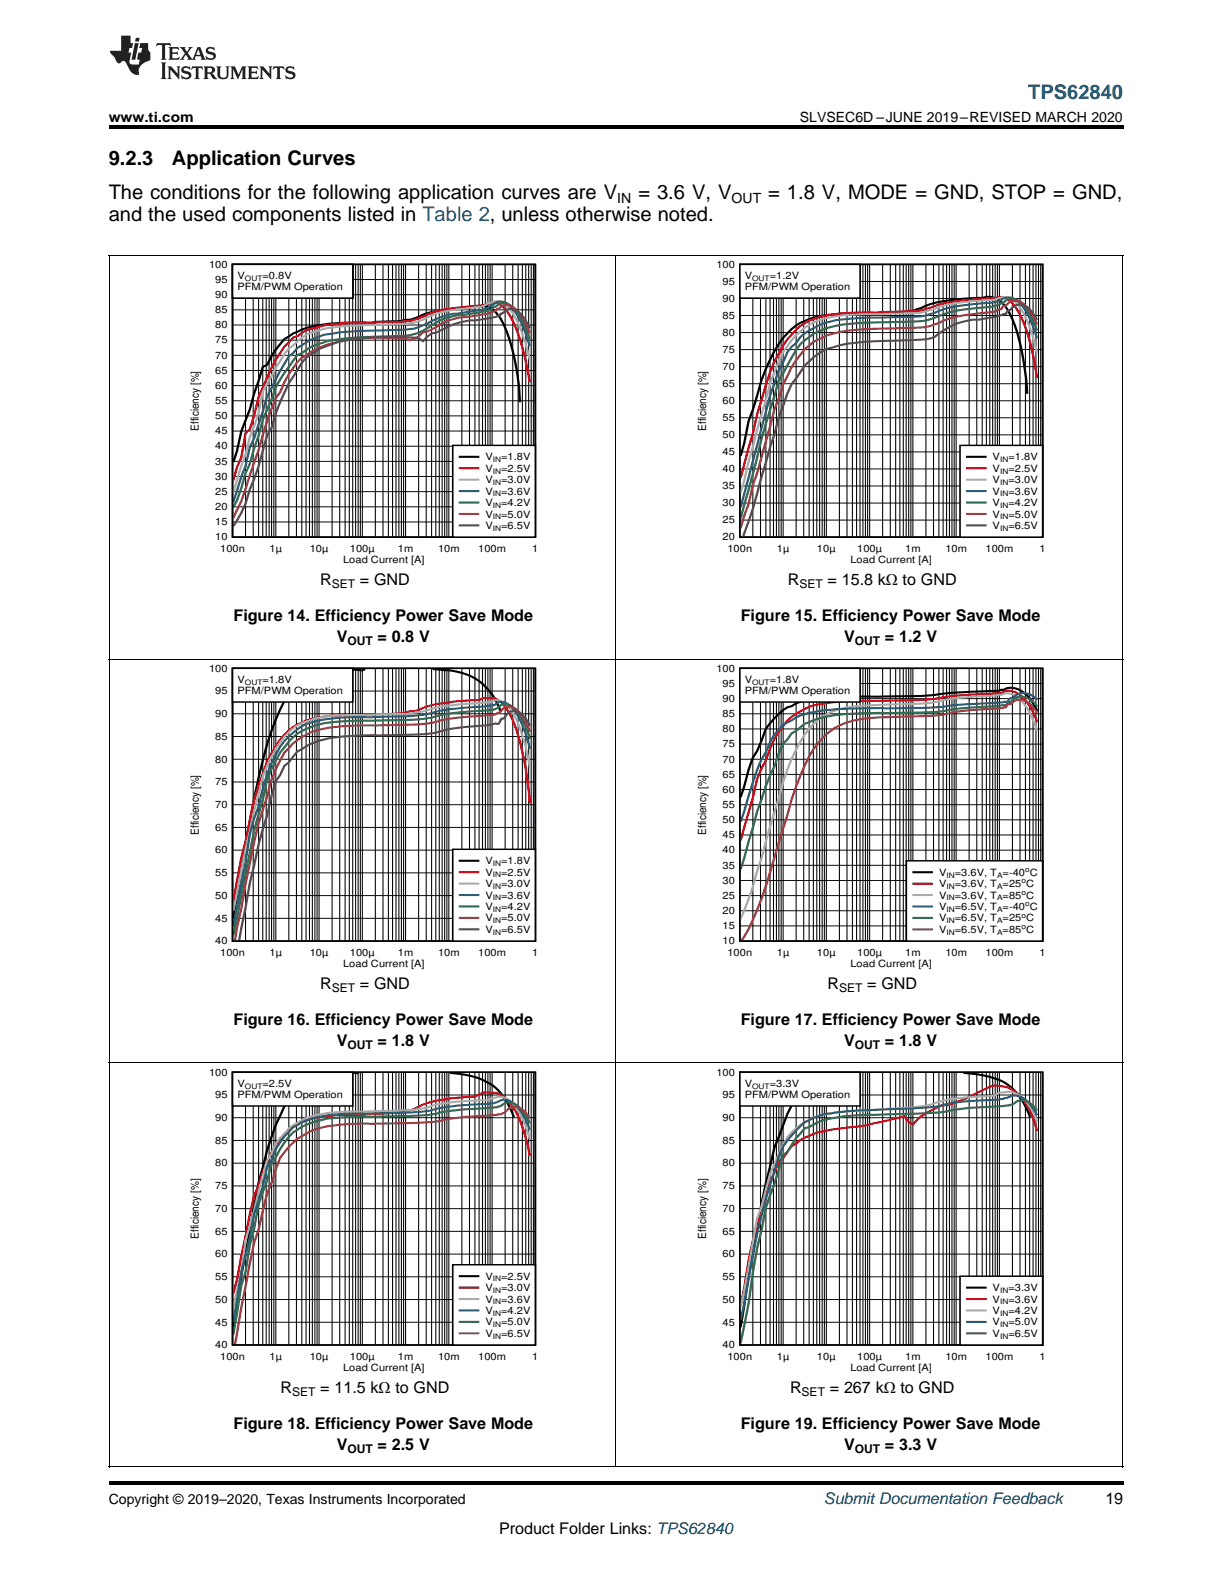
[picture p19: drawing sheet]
<svg xmlns="http://www.w3.org/2000/svg" width="216mm" height="279mm" viewBox="0 0 216 279" stroke-linecap="round" stroke-linejoin="round" font-family="sans-serif">
<defs><g id="words">
<text font-size="3.5" fill="#00f" x="180.2" y="17.3">TPS62840</text>
<g font-size="3.5">
<text x="19" y="28.9">9.2.3</text>
<text x="30.1" y="28.9">Application Curves</text>
<text x="19" y="34.9">The conditions for the following application curves are V</text>
<text x="111.9" y="34.9">= 3.6 V, V</text>
<text x="134.6" y="34.9">= 1.8 V, MODE = GND, STOP = GND,</text>
<text x="19" y="38.8">and the used components listed in Table 2, unless otherwise noted.</text>
</g>
<g font-size="2.8">
<text x="56.1" y="102.5">R</text>
<text x="63.1" y="102.5">= GND</text>
<text x="138.1" y="102.5">R</text>
<text x="145" y="102.5">= 15.8 kΩ to GND</text>
<text x="40.9" y="108.8">Figure 14. Efficiency Power Save Mode</text>
<text x="59" y="112.5">V</text>
<text x="66.2" y="112.5">= 0.8 V</text>
<text x="129.8" y="108.8">Figure 15. Efficiency Power Save Mode</text>
<text x="147.9" y="112.5">V</text>
<text x="155.1" y="112.5">= 1.2 V</text>
<text x="56.1" y="173.3">R</text>
<text x="63.1" y="173.3">= GND</text>
<text x="145" y="173.3">R</text>
<text x="152" y="173.3">= GND</text>
<text x="40.9" y="179.6">Figure 16. Efficiency Power Save Mode</text>
<text x="129.8" y="179.6">Figure 17. Efficiency Power Save Mode</text>
<text x="59" y="183.3">V</text>
<text x="66.2" y="183.3">= 1.8 V</text>
<text x="147.9" y="183.3">V</text>
<text x="155.1" y="183.3">= 1.8 V</text>
<text x="49.2" y="244.1">R</text>
<text x="56.1" y="244.1">= 11.5 kΩ to GND</text>
<text x="138.5" y="244.1">R</text>
<text x="145.4" y="244.1">= 267 kΩ to GND</text>
<text x="40.9" y="250.4">Figure 18. Efficiency Power Save Mode</text>
<text x="129.8" y="250.4">Figure 19. Efficiency Power Save Mode</text>
<text x="59" y="254.1">V</text>
<text x="66.2" y="254.1">= 2.5 V</text>
<text x="147.9" y="254.1">V</text>
<text x="155.1" y="254.1">= 3.3 V</text>
<text x="193.7" y="263.6">19</text>
<text x="87.5" y="268.9">Product Folder Links: TPS62840</text>
</g>
<text font-size="2.8" fill="#0000c8" x="144.4" y="263.6">Submit Documentation Feedback</text>
<g font-size="2.5">
<text x="19" y="21.4">www.ti.com</text>
<text x="140.2" y="21.4">SLVSEC6D –JUNE 2019–REVISED MARCH 2020</text>
<text x="108.2" y="35.6">IN</text>
<text x="128.2" y="35.6">OUT</text>
<text x="19" y="263.6">Copyright © 2019–2020, Texas Instruments Incorporated</text>
</g>
<g font-size="2.1">
<text x="58.1" y="103">SET</text>
<text x="140.1" y="103">SET</text>
<text x="60.9" y="113.1">OUT</text>
<text x="149.8" y="113.1">OUT</text>
<text x="58.1" y="173.8">SET</text>
<text x="147" y="173.8">SET</text>
<text x="60.9" y="183.9">OUT</text>
<text x="149.8" y="183.9">OUT</text>
<text x="51.2" y="244.7">SET</text>
<text x="140.5" y="244.7">SET</text>
<text x="60.9" y="254.7">OUT</text>
<text x="149.8" y="254.7">OUT</text>
</g>
<g font-size="1.9">
<text x="34.8" y="75.5" transform="rotate(-90 34.8 75.5)">Efficiency [%]</text>
<text x="123.7" y="75.5" transform="rotate(-90 123.7 75.5)">Efficiency [%]</text>
<text x="34.8" y="146.3" transform="rotate(-90 34.8 146.3)">Efficiency [%]</text>
<text x="123.7" y="146.3" transform="rotate(-90 123.7 146.3)">Efficiency [%]</text>
<text x="34.8" y="217.1" transform="rotate(-90 34.8 217.1)">Efficiency [%]</text>
<text x="123.7" y="217.1" transform="rotate(-90 123.7 217.1)">Efficiency [%]</text>
</g>
<g font-size="1.8">
<text x="36.6" y="46.9">100</text>
<text x="125.5" y="46.9">100</text>
<text x="37.7" y="52.2">90</text>
<text x="37.7" y="49.6">95</text>
<text x="41.6" y="50.9">PFM/PWM Operation</text>
<text x="41.6" y="48.9">V</text>
<text x="46" y="48.9">=0.8V</text>
<text x="126.6" y="52.9">90</text>
<text x="126.6" y="49.9">95</text>
<text x="130.5" y="48.9">V</text>
<text x="130.5" y="50.9">PFM/PWM Operation</text>
<text x="134.9" y="48.9">=1.2V</text>
<text x="37.7" y="57.5">80</text>
<text x="37.7" y="54.9">85</text>
<text x="126.6" y="58.9">80</text>
<text x="126.6" y="55.9">85</text>
<text x="37.7" y="65.5">65</text>
<text x="37.7" y="62.9">70</text>
<text x="37.7" y="60.2">75</text>
<text x="126.6" y="64.8">70</text>
<text x="126.6" y="61.9">75</text>
<text x="37.7" y="70.8">55</text>
<text x="37.7" y="68.2">60</text>
<text x="126.6" y="70.8">60</text>
<text x="126.6" y="67.8">65</text>
<text x="37.7" y="76.1">45</text>
<text x="37.7" y="73.5">50</text>
<text x="126.6" y="76.8">50</text>
<text x="126.6" y="73.8">55</text>
<text x="37.7" y="81.4">35</text>
<text x="37.7" y="78.8">40</text>
<text x="85.1" y="80.7">V</text>
<text x="85.1" y="82.7">V</text>
<text x="87.8" y="80.7">=1.8V</text>
<text x="87.8" y="82.7">=2.5V</text>
<text x="126.6" y="82.8">40</text>
<text x="126.6" y="79.8">45</text>
<text x="174" y="80.7">V</text>
<text x="174" y="82.7">V</text>
<text x="176.7" y="80.7">=1.8V</text>
<text x="176.7" y="82.7">=2.5V</text>
<text x="37.7" y="89.4">20</text>
<text x="37.7" y="86.8">25</text>
<text x="37.7" y="84.1">30</text>
<text x="85.1" y="84.7">V</text>
<text x="85.1" y="86.7">V</text>
<text x="85.1" y="88.7">V</text>
<text x="87.8" y="84.7">=3.0V</text>
<text x="87.8" y="86.7">=3.6V</text>
<text x="87.8" y="88.7">=4.2V</text>
<text x="126.6" y="88.8">30</text>
<text x="126.6" y="85.8">35</text>
<text x="174" y="84.7">V</text>
<text x="174" y="86.7">V</text>
<text x="174" y="88.7">V</text>
<text x="176.7" y="84.7">=3.0V</text>
<text x="176.7" y="86.7">=3.6V</text>
<text x="176.7" y="88.7">=4.2V</text>
<text x="37.7" y="94.7">10</text>
<text x="37.7" y="92.1">15</text>
<text x="85.1" y="90.7">V</text>
<text x="85.1" y="92.7">V</text>
<text x="87.8" y="90.7">=5.0V</text>
<text x="87.8" y="92.7">=6.5V</text>
<text x="126.6" y="94.7">20</text>
<text x="126.6" y="91.7">25</text>
<text x="174" y="90.7">V</text>
<text x="174" y="92.7">V</text>
<text x="176.7" y="90.7">=5.0V</text>
<text x="176.7" y="92.7">=6.5V</text>
<text x="38.6" y="96.7">100n</text>
<text x="47.2" y="96.7">1µ</text>
<text x="54.3" y="96.7">10µ</text>
<text x="60.1" y="98.7">Load Current [A]</text>
<text x="61.3" y="96.7">100µ</text>
<text x="69.7" y="96.7">1m</text>
<text x="76.8" y="96.7">10m</text>
<text x="83.8" y="96.7">100m</text>
<text x="93.3" y="96.7">1</text>
<text x="127.5" y="96.7">100n</text>
<text x="136.1" y="96.7">1µ</text>
<text x="143.2" y="96.7">10µ</text>
<text x="149" y="98.7">Load Current [A]</text>
<text x="150.2" y="96.7">100µ</text>
<text x="158.6" y="96.7">1m</text>
<text x="165.7" y="96.7">10m</text>
<text x="172.7" y="96.7">100m</text>
<text x="182.2" y="96.7">1</text>
<text x="36.6" y="117.7">100</text>
<text x="41.6" y="119.7">V</text>
<text x="46" y="119.7">=1.8V</text>
<text x="125.5" y="117.7">100</text>
<text x="130.5" y="119.7">V</text>
<text x="134.9" y="119.7">=1.8V</text>
<text x="37.7" y="125.7">90</text>
<text x="37.7" y="121.7">95</text>
<text x="41.6" y="121.7">PFM/PWM Operation</text>
<text x="126.6" y="125.7">85</text>
<text x="126.6" y="123">90</text>
<text x="126.6" y="120.4">95</text>
<text x="130.5" y="121.7">PFM/PWM Operation</text>
<text x="37.7" y="129.7">85</text>
<text x="126.6" y="131">75</text>
<text x="126.6" y="128.3">80</text>
<text x="37.7" y="137.6">75</text>
<text x="37.7" y="133.7">80</text>
<text x="126.6" y="136.3">65</text>
<text x="126.6" y="133.7">70</text>
<text x="37.7" y="141.6">70</text>
<text x="126.6" y="141.6">55</text>
<text x="126.6" y="139">60</text>
<text x="37.7" y="149.6">60</text>
<text x="37.7" y="145.6">65</text>
<text x="126.6" y="149.6">40</text>
<text x="126.6" y="146.9">45</text>
<text x="126.6" y="144.3">50</text>
<text x="37.7" y="153.6">55</text>
<text x="85.1" y="151.5">V</text>
<text x="85.1" y="153.5">V</text>
<text x="85.1" y="155.5">V</text>
<text x="87.8" y="151.5">=1.8V</text>
<text x="87.8" y="153.5">=2.5V</text>
<text x="87.8" y="155.5">=3.0V</text>
<text x="126.6" y="154.9">30</text>
<text x="126.6" y="152.2">35</text>
<text x="164.6" y="153.5">V</text>
<text x="164.6" y="155.5">V</text>
<text x="167.3" y="153.5">=3.6V, T</text>
<text x="167.3" y="155.5">=3.6V, T</text>
<text x="175.7" y="153.5">=-40</text>
<text x="175.7" y="155.5">=25</text>
<text x="179.8" y="155.5">C</text>
<text x="180.5" y="153.5">C</text>
<text x="37.7" y="161.5">45</text>
<text x="37.7" y="157.6">50</text>
<text x="85.1" y="157.5">V</text>
<text x="85.1" y="159.5">V</text>
<text x="85.1" y="161.5">V</text>
<text x="87.8" y="157.5">=3.6V</text>
<text x="87.8" y="159.5">=4.2V</text>
<text x="87.8" y="161.5">=5.0V</text>
<text x="126.6" y="160.2">20</text>
<text x="126.6" y="157.6">25</text>
<text x="164.6" y="157.5">V</text>
<text x="164.6" y="159.5">V</text>
<text x="164.6" y="161.5">V</text>
<text x="167.3" y="157.5">=3.6V, T</text>
<text x="167.3" y="159.5">=6.5V, T</text>
<text x="167.3" y="161.5">=6.5V, T</text>
<text x="175.7" y="157.5">=85</text>
<text x="175.7" y="159.5">=-40</text>
<text x="175.7" y="161.5">=25</text>
<text x="179.8" y="157.5">C</text>
<text x="179.8" y="161.5">C</text>
<text x="180.5" y="159.5">C</text>
<text x="37.7" y="165.5">40</text>
<text x="38.6" y="167.5">100n</text>
<text x="47.2" y="167.5">1µ</text>
<text x="54.3" y="167.5">10µ</text>
<text x="61.3" y="167.5">100µ</text>
<text x="69.7" y="167.5">1m</text>
<text x="76.8" y="167.5">10m</text>
<text x="83.8" y="167.5">100m</text>
<text x="85.1" y="163.5">V</text>
<text x="87.8" y="163.5">=6.5V</text>
<text x="93.3" y="167.5">1</text>
<text x="126.6" y="165.5">10</text>
<text x="126.6" y="162.9">15</text>
<text x="127.5" y="167.5">100n</text>
<text x="136.1" y="167.5">1µ</text>
<text x="143.2" y="167.5">10µ</text>
<text x="150.2" y="167.5">100µ</text>
<text x="158.6" y="167.5">1m</text>
<text x="164.6" y="163.5">V</text>
<text x="165.7" y="167.5">10m</text>
<text x="167.3" y="163.5">=6.5V, T</text>
<text x="172.7" y="167.5">100m</text>
<text x="175.7" y="163.5">=85</text>
<text x="179.8" y="163.5">C</text>
<text x="182.2" y="167.5">1</text>
<text x="60.1" y="169.5">Load Current [A]</text>
<text x="149" y="169.5">Load Current [A]</text>
<text x="36.6" y="188.5">100</text>
<text x="41.6" y="190.5">V</text>
<text x="46" y="190.5">=2.5V</text>
<text x="125.5" y="188.5">100</text>
<text x="130.5" y="190.5">V</text>
<text x="134.9" y="190.5">=3.3V</text>
<text x="37.7" y="196.5">90</text>
<text x="37.7" y="192.5">95</text>
<text x="41.6" y="192.5">PFM/PWM Operation</text>
<text x="126.6" y="196.5">90</text>
<text x="126.6" y="192.5">95</text>
<text x="130.5" y="192.5">PFM/PWM Operation</text>
<text x="37.7" y="200.5">85</text>
<text x="126.6" y="200.5">85</text>
<text x="37.7" y="208.4">75</text>
<text x="37.7" y="204.5">80</text>
<text x="126.6" y="208.4">75</text>
<text x="126.6" y="204.5">80</text>
<text x="37.7" y="212.4">70</text>
<text x="126.6" y="212.4">70</text>
<text x="37.7" y="220.4">60</text>
<text x="37.7" y="216.4">65</text>
<text x="126.6" y="220.4">60</text>
<text x="126.6" y="216.4">65</text>
<text x="37.7" y="224.4">55</text>
<text x="85.1" y="224.3">V</text>
<text x="85.1" y="226.3">V</text>
<text x="87.8" y="224.3">=2.5V</text>
<text x="87.8" y="226.3">=3.0V</text>
<text x="126.6" y="224.4">55</text>
<text x="174" y="226.3">V</text>
<text x="176.7" y="226.3">=3.3V</text>
<text x="37.7" y="232.3">45</text>
<text x="37.7" y="228.4">50</text>
<text x="85.1" y="228.3">V</text>
<text x="85.1" y="230.3">V</text>
<text x="85.1" y="232.3">V</text>
<text x="87.8" y="228.3">=3.6V</text>
<text x="87.8" y="230.3">=4.2V</text>
<text x="87.8" y="232.3">=5.0V</text>
<text x="126.6" y="232.3">45</text>
<text x="126.6" y="228.4">50</text>
<text x="174" y="228.3">V</text>
<text x="174" y="230.3">V</text>
<text x="174" y="232.3">V</text>
<text x="176.7" y="228.3">=3.6V</text>
<text x="176.7" y="230.3">=4.2V</text>
<text x="176.7" y="232.3">=5.0V</text>
<text x="37.7" y="236.3">40</text>
<text x="38.6" y="238.3">100n</text>
<text x="47.2" y="238.3">1µ</text>
<text x="54.3" y="238.3">10µ</text>
<text x="61.3" y="238.3">100µ</text>
<text x="69.7" y="238.3">1m</text>
<text x="76.8" y="238.3">10m</text>
<text x="83.8" y="238.3">100m</text>
<text x="85.1" y="234.3">V</text>
<text x="87.8" y="234.3">=6.5V</text>
<text x="93.3" y="238.3">1</text>
<text x="126.6" y="236.3">40</text>
<text x="127.5" y="238.3">100n</text>
<text x="136.1" y="238.3">1µ</text>
<text x="143.2" y="238.3">10µ</text>
<text x="150.2" y="238.3">100µ</text>
<text x="158.6" y="238.3">1m</text>
<text x="165.7" y="238.3">10m</text>
<text x="172.7" y="238.3">100m</text>
<text x="174" y="234.3">V</text>
<text x="176.7" y="234.3">=6.5V</text>
<text x="182.2" y="238.3">1</text>
<text x="60.1" y="240.3">Load Current [A]</text>
<text x="149" y="240.3">Load Current [A]</text>
</g>
<g font-size="1.3">
<text x="42.9" y="49.2">OUT</text>
<text x="131.8" y="49.2">OUT</text>
<text x="86.4" y="81">IN</text>
<text x="86.4" y="83">IN</text>
<text x="175.3" y="81">IN</text>
<text x="175.3" y="83">IN</text>
<text x="86.4" y="85">IN</text>
<text x="86.4" y="87">IN</text>
<text x="86.4" y="89">IN</text>
<text x="175.3" y="85">IN</text>
<text x="175.3" y="87">IN</text>
<text x="175.3" y="89">IN</text>
<text x="86.4" y="91">IN</text>
<text x="86.4" y="93">IN</text>
<text x="175.3" y="91">IN</text>
<text x="175.3" y="93">IN</text>
<text x="42.9" y="120">OUT</text>
<text x="131.8" y="120">OUT</text>
<text x="86.4" y="151.8">IN</text>
<text x="86.4" y="153.8">IN</text>
<text x="86.4" y="155.8">IN</text>
<text x="165.9" y="153.8">IN</text>
<text x="165.9" y="155.8">IN</text>
<text x="174.7" y="153.8">A</text>
<text x="174.7" y="155.8">A</text>
<text x="179" y="154.8">o</text>
<text x="179.6" y="152.8">o</text>
<text x="86.4" y="157.8">IN</text>
<text x="86.4" y="159.8">IN</text>
<text x="86.4" y="161.8">IN</text>
<text x="165.9" y="157.8">IN</text>
<text x="165.9" y="159.8">IN</text>
<text x="165.9" y="161.8">IN</text>
<text x="174.7" y="157.8">A</text>
<text x="174.7" y="159.8">A</text>
<text x="174.7" y="161.8">A</text>
<text x="179" y="156.8">o</text>
<text x="179" y="160.8">o</text>
<text x="179.6" y="158.8">o</text>
<text x="86.4" y="163.8">IN</text>
<text x="165.9" y="163.8">IN</text>
<text x="174.7" y="163.8">A</text>
<text x="179" y="162.8">o</text>
<text x="42.9" y="190.8">OUT</text>
<text x="131.8" y="190.8">OUT</text>
<text x="86.4" y="224.6">IN</text>
<text x="86.4" y="226.6">IN</text>
<text x="175.3" y="226.6">IN</text>
<text x="86.4" y="228.6">IN</text>
<text x="86.4" y="230.6">IN</text>
<text x="86.4" y="232.6">IN</text>
<text x="175.3" y="228.6">IN</text>
<text x="175.3" y="230.6">IN</text>
<text x="175.3" y="232.6">IN</text>
<text x="86.4" y="234.6">IN</text>
<text x="175.3" y="234.6">IN</text>
</g>
</g></defs>
<path d="M19 257.1l.2 .1zM196.7 257.1l.1 .1zM19 259.7h177.8v.5h-177.8z" fill="#000"/>
<g fill="none" stroke="#000" stroke-width=".18">
<path d="M19.1 186.4v70.8M40.7 199.9h53.1M40.7 195.9h53.1M40.7 191.9h53.1M43 187.9v47.9M44.4 187.9v47.9M45.3 187.9v47.9M46 187.9v47.9M46.6 187.9v47.9M47.2 187.9v47.9M47.6 187.9v47.9M48 187.9v47.9"/>
<path d="M48.3 187.9v47.9M50.6 187.9v47.9M51.9 187.9v47.9M52.9 187.9v47.9M53.6 187.9v47.9M54.2 187.9v47.9M54.7 187.9v47.9M55.2 187.9v47.9M55.6 187.9v47.9M55.9 187.9v47.9M58.2 187.9v47.9M59.5 187.9v47.9"/>
<path d="M60.5 187.9v47.9M61.2 187.9v47.9M61.8 187.9v47.9M62.3 187.9v47.9M62.8 187.9v47.9M63.1 187.9v47.9M63.5 187.9v47.9M65.8 187.9v47.9M67.1 187.9v47.9M68.1 187.9v47.9M68.8 187.9v47.9M69.4 187.9v47.9"/>
<path d="M69.9 187.9v47.9M70.3 187.9v47.9M70.7 187.9v47.9M71.1 187.9v47.9M73.4 187.9v47.9M74.7 187.9v47.9M75.6 187.9v47.9M76.4 187.9v47.9M77 187.9v47.9M77.5 187.9v47.9M77.9 187.9v47.9M78.3 187.9v47.9"/>
<path d="M78.7 187.9v47.9M80.9 187.9v47.9M82.3 187.9v47.9M83.2 187.9v47.9M84 187.9v47.9M84.6 187.9v47.9M85.1 187.9v47.9M85.5 187.9v47.9M85.9 187.9v47.9M86.2 187.9v47.9M88.5 187.9v47.9M89.9 187.9v47.9"/>
<path d="M90.8 187.9v47.9M91.5 187.9v47.9M92.1 187.9v47.9M92.6 187.9v47.9M93.1 187.9v47.9M93.5 187.9v47.9M107.9 186.4v70.8M196.8 186.4v70.8M40.7 219.8h53.1M40.7 215.8h53.1M40.7 211.9h53.1M40.7 207.9h53.1"/>
<path d="M40.7 203.9h53.1M40.7 231.8h53.1M40.7 227.8h53.1M40.7 223.8h53.1M19 257.1h177.8"/>
</g>
<path d="M40.7 187.9h53.1v47.9h-53.1z" fill="none" stroke="#000" stroke-width=".27"/>
<path d="M61 188.1a14.5 14.5 0 0 0-7.4 1.6 13.5 13.5 0 0 0-3.8 4.2 41.6 41.6 0 0 0-3.7 10.8l-.8 2.7-1.5 8.3a241.9 241.9 0 0 0-2.9 16.9M62 188.1h.9M78.8 188.1a13.1 13.1 0 0 1 8.3 2.8 12.8 12.8 0 0 1 3 4.9" fill="none" stroke="#000" stroke-width=".38"/>
<path d="M92.8 202.6l-.4-2.3-.6-2-1.3-3.4a6.5 6.5 0 0 0-3.7-3.4h-2.1a4.4 4.4 0 0 1-3 .8 29.2 29.2 0 0 0-7.6 1.3l-2.3 1.1h-.7a9.9 9.9 0 0 1-3.8 .5l-3 .1-.8 .2-1.5-.1a23.9 23.9 0 0 0-9.1 1.3l-2.3 1.3a15.5 15.5 0 0 0-3.8 5.8l-.7 1.7-.8 2.4-.8 1.6-3 14.9-.6 2.3" fill="none" stroke="#f00" stroke-width=".38"/>
<path d="M92.8 199.6l-1-3-1.2-2.2a4.1 4.1 0 0 0-3.3-2.1l-.8 .2a4.9 4.9 0 0 1-2.5 .4h-1.6a32.3 32.3 0 0 0-8.3 1.4l-3 .3-9.1 .2a27.9 27.9 0 0 0-8.4 1.2l-3 1.8-.8 1.1-.7 .5-.8 1.1-.7 1.7-.8 1.2-.7 2.6-1.6 6.2-1.5 5.2-.7 5.6-1.4 6.2" fill="none" stroke="#aaa" stroke-width=".38"/>
<path d="M92.8 198l-1-2.3-1-1.5a2.89 2.89 0 0 0-4-.9l-1.3 .2-3.8 .2a31.7 31.7 0 0 0-6.8 1.1l-3.1 .2-9.1 .2a25.8 25.8 0 0 0-9.8 1.5l-1.5 .9a14.2 14.2 0 0 0-3.8 5.7l-.8 1.3-.7 3.4-1.6 4.8-.7 4.2-1.5 6-1.4 8.8" fill="none" stroke="#295c75" stroke-width=".38"/>
<path d="M92.8 196.9l-.8-1.5-1-1.3a2.35 2.35 0 0 0-3.4-.2l-1.1 .2a60.9 60.9 0 0 0-11.6 1.4l-13.7 .3a22.2 22.2 0 0 0-6.8 1.1 9.4 9.4 0 0 0-5.3 4.5l-1.5 2.6-.8 2.9-1.5 4.2-.8 4.2-.7 2.9-.8 4.7-.7 2.4-1.4 8.6" fill="none" stroke="#286b49" stroke-width=".38"/>
<path d="M92.8 196l-.7-1-.9-.7a1.99 1.99 0 0 0-2.7 .6l-.7 .4-1 .1a62.4 62.4 0 0 0-11.2 1.3l-5.3 .2a108.9 108.9 0 0 0-12.9 .5 12.2 12.2 0 0 0-8.3 5.6l-2.3 6.2-1.5 6.4-.8 2.2-2.2 11.4-1.1 6.4" fill="none" stroke="#9e3a3a" stroke-width=".38"/>
<path d="M40.7 187.9h21.1v6h-21.1z" fill-rule="evenodd" fill="#fff"/>
<path d="M40.7 187.9h21.1v6h-21.1z" fill="none" stroke="#000" stroke-width=".27"/>
<path d="M79.3 221.7h14.5v14.1h-14.5z" fill-rule="evenodd" fill="#fff"/>
<path d="M129.6 187.9h53.1v47.9h-53.1zM79.3 221.7h14.5v14.1h-14.5z" fill="none" stroke="#000" stroke-width=".27"/>
<path d="M149.2 188.1a15.4 15.4 0 0 0-6.7 1.7 14 14 0 0 0-5.3 7.4l-1.5 3.9a179.3 179.3 0 0 0-3.8 18.7l-.7 3.9-1.4 9M168.9 188.1a14.2 14.2 0 0 1 8 2.2 12.1 12.1 0 0 1 3.6 5.5M80.6 223.7h3.2" fill="none" stroke="#000" stroke-width=".38"/>
<path d="M181.7 198.2l-1.2-3.6-.4-.8-.2-.1-.5-.9a5.5 5.5 0 0 0-4.3-2.5 4 4 0 0 0-3 .9 35 35 0 0 1-6.1 2.5 5.2 5.2 0 0 0-3 1.1 7.4 7.4 0 0 0-3 2.3l-.8-.5-.7-1a73.6 73.6 0 0 1-12.9 2.4 12.2 12.2 0 0 0-6.1 2.4l-.8 .5-1.5 2.1-.7 .6-.8 1.9a38.4 38.4 0 0 0-3 9.1l-1.5 6.4-1.4 8M80.6 225.7h3.2" fill="none" stroke="#f00" stroke-width=".38"/>
<path d="M181.7 196.6l-1-2.2-1.3-1.7a3.7 3.7 0 0 0-3.7-1.2h-.6a5.2 5.2 0 0 1-3 .7h-.8a29.3 29.3 0 0 0-9 1.6l-2.3 .3-10.6 .7a26.3 26.3 0 0 0-6.9 1.1 11 11 0 0 0-6 6.3l-1.5 3.6-1.6 5.8-.7 1.9-2.3 12.8-.6 2.9M80.6 227.7h3.2" fill="none" stroke="#aaa" stroke-width=".38"/>
<path d="M181.7 195.5l-1-1.7-1.1-1.1a2.76 2.76 0 0 0-3.1-.3l-.3 .1a23 23 0 0 1-5.6 .5 34.3 34.3 0 0 0-6.8 1l-6.9 .4a94.3 94.3 0 0 0-12.8 1l-1.6 .6-1.5 .7-1.5 1.5a12.7 12.7 0 0 0-3.8 7.1 121.5 121.5 0 0 0-4.5 18.9l-1.4 7.2M80.6 229.7h3.2" fill="none" stroke="#295c75" stroke-width=".38"/>
<path d="M181.7 194.6l-.9-1-.9-.5a2.18 2.18 0 0 0-2.5 .5 35.8 35.8 0 0 1-6.8 .6l-1.5 .1a76.7 76.7 0 0 1-14.4 1.1l-3.8 .1a24.2 24.2 0 0 0-7.6 1.2l-1.5 .9-.8 .2a16.7 16.7 0 0 0-3 4.1l-.8 .6-1.5 5-1.5 4.2-1.5 7.1-.8 4.3-.7 5.4-1.4 6.9M80.6 231.7h3.2" fill="none" stroke="#286b49" stroke-width=".38"/>
<path d="M80.6 233.7h3.2" fill="none" stroke="#9e3a3a" stroke-width=".38"/>
<g fill="none" stroke="#000" stroke-width=".18">
<path d="M129.6 199.9h53.1M129.6 195.9h53.1M129.6 191.9h53.1M131.9 187.9v47.9M133.3 187.9v47.9M134.2 187.9v47.9M134.9 187.9v47.9M135.5 187.9v47.9M136.1 187.9v47.9M136.5 187.9v47.9M136.9 187.9v47.9M137.2 187.9v47.9"/>
<path d="M139.5 187.9v47.9M140.8 187.9v47.9M141.8 187.9v47.9M142.5 187.9v47.9M143.1 187.9v47.9M143.6 187.9v47.9M144.1 187.9v47.9M144.5 187.9v47.9M144.8 187.9v47.9M147.1 187.9v47.9M148.4 187.9v47.9M149.4 187.9v47.9"/>
<path d="M150.1 187.9v47.9M150.7 187.9v47.9M151.2 187.9v47.9M151.7 187.9v47.9M152 187.9v47.9M152.4 187.9v47.9M154.7 187.9v47.9M156 187.9v47.9M157 187.9v47.9M157.7 187.9v47.9M158.3 187.9v47.9M158.8 187.9v47.9"/>
<path d="M159.2 187.9v47.9M159.6 187.9v47.9M160 187.9v47.9M162.3 187.9v47.9M163.6 187.9v47.9M164.5 187.9v47.9M165.3 187.9v47.9M165.9 187.9v47.9M166.4 187.9v47.9M166.8 187.9v47.9M167.2 187.9v47.9M167.6 187.9v47.9"/>
<path d="M169.8 187.9v47.9M171.2 187.9v47.9M172.1 187.9v47.9M172.9 187.9v47.9M173.5 187.9v47.9M174 187.9v47.9M174.4 187.9v47.9M174.8 187.9v47.9M175.1 187.9v47.9M177.4 187.9v47.9M178.8 187.9v47.9M179.7 187.9v47.9"/>
<path d="M180.4 187.9v47.9M181 187.9v47.9M181.5 187.9v47.9M182 187.9v47.9M182.4 187.9v47.9M129.6 219.8h53.1M129.6 215.8h53.1M129.6 211.9h53.1M129.6 207.9h53.1M129.6 203.9h53.1M129.6 231.8h53.1M129.6 227.8h53.1"/>
<path d="M129.6 223.8h53.1"/>
</g>
<path d="M129.6 187.9h21.1v6h-21.1z" fill-rule="evenodd" fill="#fff"/>
<path d="M129.6 187.9h21.1v6h-21.1z" fill="none" stroke="#000" stroke-width=".27"/>
<path d="M168.2 223.7h14.5v12.1h-14.5z" fill-rule="evenodd" fill="#fff"/>
<path d="M40.7 117.1h53.1v47.9h-53.1zM168.2 223.7h14.5v12.1h-14.5z" fill="none" stroke="#000" stroke-width=".27"/>
<path d="M64 117.3l-.5 .2a17.7 17.7 0 0 0-9.1 1 11.4 11.4 0 0 0-5.3 5.9 51.6 51.6 0 0 0-3.8 12 320.3 320.3 0 0 0-3.8 20.8l-.6 3.9M75.8 117.3l1.3 .1a11.6 11.6 0 0 1 7.6 2.6 12.1 12.1 0 0 1 3.1 4.8M169.5 225.7h3.2" fill="none" stroke="#000" stroke-width=".38"/>
<path d="M92.9 140.8l-.9-6.6-1.3-5.6a12.5 12.5 0 0 0-3.1-5.7l-.5-.3a1.87 1.87 0 0 0-1.6-.2l-.8-.1-.7 .4-3.1 .2a25.6 25.6 0 0 0-8.3 1.7l-.8 .1a18.6 18.6 0 0 1-5.3 .5h-2.2l-.8 .2-1.5-.1a27.4 27.4 0 0 0-8.4 1 9.4 9.4 0 0 0-5.3 4.5l-1.5 2.7a64.5 64.5 0 0 0-3.8 14l-.7 2.8-1.4 7.9M169.5 227.7h3.2" fill="none" stroke="#f00" stroke-width=".38"/>
<path d="M92.9 134.5l-1.1-4.8-1.1-3.1a6.8 6.8 0 0 0-3.1-3.8h-.3a1.2 1.2 0 0 0-1.1 .2l-2.2 .3-3.1 .1a30.8 30.8 0 0 0-7.5 1.5l-2.3 .2-6.8 .3-2.3-.1a23.7 23.7 0 0 0-9.1 1.4 10.8 10.8 0 0 0-4.6 4.5 24.1 24.1 0 0 0-3 8l-2.3 9.6-2.1 10.9M169.5 229.7h3.2" fill="none" stroke="#aaa" stroke-width=".38"/>
<path d="M92.9 131.3l-1.1-3.6-1-2.1a4.2 4.2 0 0 0-3-2.6 1.07 1.07 0 0 0-1 .5l-.3 .1-1.8 .3-3 .1a34 34 0 0 0-7.6 1.3l-2.3 .2-9.8 .2a23.4 23.4 0 0 0-9.1 1.6l-.8 .5a12.1 12.1 0 0 0-3.8 4.5 30.1 30.1 0 0 0-3 9.1l-.8 2.1-.7 2.8-.8 4.9-2.1 11.2M169.5 231.7h3.2" fill="none" stroke="#295c75" stroke-width=".38"/>
<path d="M92.9 129.5l-.9-2.3-1-2a2.85 2.85 0 0 0-3.2-1.6 3.6 3.6 0 0 1-3.1 1l-2.3 .1a28.9 28.9 0 0 0-6.8 1.1 97.2 97.2 0 0 1-11.3 .5h-2.3a19 19 0 0 0-9.9 2.3 18.4 18.4 0 0 0-5.3 8.1l-.7 3.4-1.6 5.5-3.6 18.3M169.5 233.7h3.2" fill="none" stroke="#286b49" stroke-width=".38"/>
<g fill="none" stroke="#000" stroke-width=".18">
<path d="M19.1 115.5v70.9M43 117.1v47.9M44.4 117.1v47.9M45.3 117.1v47.9M46 117.1v47.9M46.6 117.1v47.9M47.2 117.1v47.9M47.6 117.1v47.9M48 117.1v47.9M48.3 117.1v47.9M50.6 117.1v47.9M51.9 117.1v47.9"/>
<path d="M52.9 117.1v47.9M53.6 117.1v47.9M54.2 117.1v47.9M54.7 117.1v47.9M55.2 117.1v47.9M55.6 117.1v47.9M55.9 117.1v47.9M58.2 117.1v47.9M59.5 117.1v47.9M60.5 117.1v47.9M61.2 117.1v47.9M61.8 117.1v47.9"/>
<path d="M62.3 117.1v47.9M62.8 117.1v47.9M63.1 117.1v47.9M63.5 117.1v47.9M65.8 117.1v47.9M67.1 117.1v47.9M68.1 117.1v47.9M68.8 117.1v47.9M69.4 117.1v47.9M69.9 117.1v47.9M70.3 117.1v47.9M70.7 117.1v47.9"/>
<path d="M71.1 117.1v47.9M73.4 117.1v47.9M74.7 117.1v47.9M75.6 117.1v47.9M76.4 117.1v47.9M77 117.1v47.9M77.5 117.1v47.9M77.9 117.1v47.9M78.3 117.1v47.9M78.7 117.1v47.9M80.9 117.1v47.9M82.3 117.1v47.9"/>
<path d="M83.2 117.1v47.9M84 117.1v47.9M84.6 117.1v47.9M85.1 117.1v47.9M85.5 117.1v47.9M85.9 117.1v47.9M86.2 117.1v47.9M88.5 117.1v47.9M89.9 117.1v47.9M90.8 117.1v47.9M91.5 117.1v47.9M92.1 117.1v47.9"/>
<path d="M92.6 117.1v47.9M93.1 117.1v47.9M93.5 117.1v47.9M107.9 115.5v70.9M196.8 115.5v70.9M40.7 137.1h53.1M40.7 133.1h53.1M40.7 129.1h53.1M40.7 125.1h53.1M40.7 121.1h53.1M40.7 157h53.1M40.7 153h53.1"/>
<path d="M40.7 149h53.1M40.7 145h53.1M40.7 141.1h53.1M40.7 161h53.1M19 186.3h177.8"/>
</g>
<path d="M92.9 128.2l-.9-1.9-.9-1.3a2.16 2.16 0 0 0-2.9-.8 2.91 2.91 0 0 1-2.7 1.1l-3.1 .3a29.8 29.8 0 0 0-6.8 1.1l-2.2 .3-3.1 .1a126.1 126.1 0 0 0-12.9 .5l-1.5 .3a8.5 8.5 0 0 0-3 1.3l-1.5 1.1-1.6 1.6a24.6 24.6 0 0 0-3 7.7 60.7 60.7 0 0 0-3 11.7l-2.6 13.5" fill="none" stroke="#9e3a3a" stroke-width=".38"/>
<path d="M92.9 127.2l-.7-1.1-.8-.9a1.77 1.77 0 0 0-2.6-.1l-.1 .3a1.07 1.07 0 0 1-.9 .7l-.5 .8-.5-.1-1.3 .3-2.3 .2a28.4 28.4 0 0 0-6.8 1.1l-2.3 .3-3 .1a127.1 127.1 0 0 0-12.9 .5l-2.3 .5a9.1 9.1 0 0 0-3 1.5l-.8 .4-1.5 1.9-.8 .6-.7 1.6-.8 1.1-.7 2.6-.8 3.4-1.5 5.2-1.5 6.7-1.9 10" fill="none" stroke="#68275f" stroke-width=".38"/>
<path d="M40.7 117.1h21.1v6h-21.1z" fill-rule="evenodd" fill="#fff"/>
<path d="M40.7 117.1h21.1v6h-21.1z" fill="none" stroke="#000" stroke-width=".27"/>
<path d="M79.3 148.9h14.5v16.1h-14.5z" fill-rule="evenodd" fill="#fff"/>
<path d="M129.6 117.1h53.1v47.9h-53.1zM79.3 148.9h14.5v16.1h-14.5z" fill="none" stroke="#000" stroke-width=".27"/>
<path d="M181.8 124.6l-1.2-1.9-1.2-1.3a3.4 3.4 0 0 0-3.7-.5h-.3l-.3 .2a135.3 135.3 0 0 0-13.6 .9l-6.1 .1a91.9 91.9 0 0 0-13.6 .6 6.8 6.8 0 0 0-3.1 1.1 5.8 5.8 0 0 0-3 2.1l-1.5 1.9-1.5 3.8-.8 1.2-.7 2.1-1.4 4.9M80.6 150.9h3.2" fill="none" stroke="#000" stroke-width=".38"/>
<path d="M181.8 126.6l-1.1-2.4-1.3-1.7a3.8 3.8 0 0 0-3.2-1.4l-1.1 .4a116.2 116.2 0 0 0-12.8 1.1l-5.4 .2a111.4 111.4 0 0 0-12.1 .4 11.5 11.5 0 0 0-9.8 8l-.8 2.1-.8 1.4-.7 1.9-.8 3.2-2.1 7.5M80.6 152.9h3.2" fill="none" stroke="#f00" stroke-width=".38"/>
<path d="M181.8 128.2l-1.1-2.8-1.2-1.9a4.2 4.2 0 0 0-3.3-2l-.2 .1a16.1 16.1 0 0 1-4.7 .5h-.7a39.5 39.5 0 0 0-7.6 1.1l-2.3 .2a117.9 117.9 0 0 0-12.1 .6 10.8 10.8 0 0 0-8.3 6 34.6 34.6 0 0 0-3.8 9.9l-3.8 12.8a52.5 52.5 0 0 1-2.9 8.4M80.6 154.9h3.2" fill="none" stroke="#aaa" stroke-width=".38"/>
<path d="M181.8 122.6l-1.1-.7-1.1-.4a2.61 2.61 0 0 0-2.2 .9h-.3l-.6 .7-.5-.1-.6 .1a130.4 130.4 0 0 0-11.6 .9l-7.6 .1a93.8 93.8 0 0 0-12.9 .6l-1.5 .2-1.5 .5-3.1 1.6-.7 1-.8 .7-.7 1.4-.8 1.8a28.8 28.8 0 0 0-3 7.6l-1.4 4.5M80.6 156.9h3.2" fill="none" stroke="#295c75" stroke-width=".38"/>
<path d="M181.8 123.9l-1-1.1-.9-.5a2.29 2.29 0 0 0-2.7 .6 .77 .77 0 0 0-.7 .5l-.3 .2h-.5l-7.4 .6a62.1 62.1 0 0 1-12.1 .8l-6.1 .1a23.3 23.3 0 0 0-9.1 1.8l-1.5 1.2-.8 .4-.7 1.1-.8 .7-.7 1.8-.8 2.2-1.5 3.5-1.5 4.4-2.9 10.2M80.6 158.9h3.2" fill="none" stroke="#286b49" stroke-width=".38"/>
<path d="M181.8 124.9l-.9-1.1-1-.8a2.23 2.23 0 0 0-2.8 .4h-.4l-.5 .6-.2-.1-.3 .2a65.4 65.4 0 0 0-11.2 1.3l-9.1 .3a19.3 19.3 0 0 0-9.1 1.9 16.3 16.3 0 0 0-6 8.4l-1.6 4.1-3 10.2a60.2 60.2 0 0 1-5.3 13.9l-.4 .6M80.6 160.9h3.2" fill="none" stroke="#9e3a3a" stroke-width=".38"/>
<path d="M80.6 162.9h3.2" fill="none" stroke="#68275f" stroke-width=".38"/>
<g fill="none" stroke="#000" stroke-width=".18">
<path d="M129.6 119.8h53.1M131.9 117.1v47.9M133.3 117.1v47.9M134.2 117.1v47.9M134.9 117.1v47.9M135.5 117.1v47.9M136.1 117.1v47.9M136.5 117.1v47.9M136.9 117.1v47.9M137.2 117.1v47.9M139.5 117.1v47.9M140.8 117.1v47.9"/>
<path d="M141.8 117.1v47.9M142.5 117.1v47.9M143.1 117.1v47.9M143.6 117.1v47.9M144.1 117.1v47.9M144.5 117.1v47.9M144.8 117.1v47.9M147.1 117.1v47.9M148.4 117.1v47.9M149.4 117.1v47.9M150.1 117.1v47.9M150.7 117.1v47.9"/>
<path d="M151.2 117.1v47.9M151.7 117.1v47.9M152 117.1v47.9M152.4 117.1v47.9M154.7 117.1v47.9M156 117.1v47.9M157 117.1v47.9M157.7 117.1v47.9M158.3 117.1v47.9M158.8 117.1v47.9M159.2 117.1v47.9M159.6 117.1v47.9"/>
<path d="M160 117.1v47.9M162.3 117.1v47.9M163.6 117.1v47.9M164.5 117.1v47.9M165.3 117.1v47.9M165.9 117.1v47.9M166.4 117.1v47.9M166.8 117.1v47.9M167.2 117.1v47.9M167.6 117.1v47.9M169.8 117.1v47.9M171.2 117.1v47.9"/>
<path d="M172.1 117.1v47.9M172.9 117.1v47.9M173.5 117.1v47.9M174 117.1v47.9M174.4 117.1v47.9M174.8 117.1v47.9M175.1 117.1v47.9M177.4 117.1v47.9M178.8 117.1v47.9M179.7 117.1v47.9M180.4 117.1v47.9M181 117.1v47.9"/>
<path d="M181.5 117.1v47.9M182 117.1v47.9M182.4 117.1v47.9M129.6 138.4h53.1M129.6 135.7h53.1M129.6 133.1h53.1M129.6 130.4h53.1M129.6 127.8h53.1M129.6 125.1h53.1M129.6 122.5h53.1M129.6 159.6h53.1M129.6 157h53.1"/>
<path d="M129.6 154.3h53.1M129.6 151.7h53.1M129.6 149h53.1M129.6 146.4h53.1M129.6 143.7h53.1M129.6 141.1h53.1M129.6 162.3h53.1"/>
</g>
<path d="M129.6 117.1h21.1v6h-21.1z" fill-rule="evenodd" fill="#fff"/>
<path d="M129.6 117.1h21.1v6h-21.1z" fill="none" stroke="#000" stroke-width=".27"/>
<path d="M158.8 150.9h23.9v14.1h-23.9z" fill-rule="evenodd" fill="#fff"/>
<path d="M40.7 46.3h53.1v47.8h-53.1zM158.8 150.9h23.9v14.1h-23.9z" fill="none" stroke="#000" stroke-width=".27"/>
<path d="M91.1 70.5a40.3 40.3 0 0 0-2.4-12.7l-.2-.4a6.8 6.8 0 0 0-3-3.7l-4.6 .3a22.6 22.6 0 0 0-8.3 1.8 27.3 27.3 0 0 1-6.8 .6l-.8 .2h-3.8a27.2 27.2 0 0 0-8.3 1.2l-1.5 .7-1.6 .9a16.2 16.2 0 0 0-3 4.6l-.7 .3-1.6 4.7-.7 2.8-1.5 3.8-.8 3.5-.6 1.9M160.1 152.9h3.2" fill="none" stroke="#000" stroke-width=".38"/>
<path d="M92.8 67l-1-5.1-1.2-3.8a10.1 10.1 0 0 0-3-4.8l-.5-.2a1.8 1.8 0 0 0-1.6 .1l-.8 .3-3 .3a21.5 21.5 0 0 0-8.3 2 14 14 0 0 1-5.4 .6l-6 .2a30.4 30.4 0 0 0-8.4 1.3l-1.5 1-.7 .3-1.6 1.6a21.1 21.1 0 0 0-3 5.4l-1.5 3.5-.8 3.1-.7 2.5-.8 .6-.7 4.3-.8 1.7-.6 2.3M160.1 154.9h3.2" fill="none" stroke="#f00" stroke-width=".38"/>
<path d="M92.8 63l-1-3.8-1.1-2.7a6.4 6.4 0 0 0-3.1-3.6h-1.1l-1 .2-.8 .6-2.3 .2a22 22 0 0 0-7.5 1.8 9.4 9.4 0 0 1-5.3 1.2l-6.9 .1a25.5 25.5 0 0 0-9.1 1.7l-3 2.4-.8 .9-3.7 6.6-.8 3.8-1.5 4.2-.8 3-2.1 6.7M160.1 156.9h3.2" fill="none" stroke="#aaa" stroke-width=".38"/>
<path d="M92.8 60.7l-1-3.1-1-2.1a4.8 4.8 0 0 0-3-2.7l-.7 .1-.9 .5a4.7 4.7 0 0 1-3 1.1l-2.3 .3a13.1 13.1 0 0 0-6 1.9 12.5 12.5 0 0 1-6.1 1.1 74.6 74.6 0 0 0-12.1 .9l-.8 .3a12.7 12.7 0 0 0-3.8 2l-.7 .9-.8 .6-1.5 2.5-2.3 4.5-2.3 7.3-.7 1.6-.8 3.3-.7 1.9-1.4 4.4M160.1 158.9h3.2" fill="none" stroke="#295c75" stroke-width=".38"/>
<path d="M92.8 59.4l-.8-2.1-1-2.1a3.6 3.6 0 0 0-3-2.1l-.7 .2-.5 .5-.3-.1-.3 .5a37.8 37.8 0 0 1-6.8 1.2l-.7 .2a10.5 10.5 0 0 0-3.8 2 10.1 10.1 0 0 1-6.1 1.3l-6.8 .3a19.7 19.7 0 0 0-7.6 1.6l-1.5 1.1-.8 .3-1.5 2.1a16.4 16.4 0 0 0-3 5.7l-1.5 3.5-2.3 7.8-.8 1.6-1.5 4.9-.6 1.1M160.1 160.9h3.2" fill="none" stroke="#286b49" stroke-width=".38"/>
<path d="M92.8 58.4l-.8-1.8-1-1.8a2.53 2.53 0 0 0-3.2-1.1l-.5 .5h-.2l-.3 .3a17.9 17.9 0 0 1-5.9 1.1l-1.5 .3a7.6 7.6 0 0 0-3 1.5l-1.5 .7-.8 .2-.7 .7-1.6 .7-.7-.3a34.1 34.1 0 0 0-15.2 1.5l-3 1.8a18.4 18.4 0 0 0-3.8 6.1l-.8 1a62.2 62.2 0 0 0-3 9.1l-.8 2.2a62.5 62.5 0 0 1-3.6 9.7M160.1 162.9h3.2" fill="none" stroke="#9e3a3a" stroke-width=".38"/>
<g fill="none" stroke="#000" stroke-width=".18">
<path d="M19.1 44.8v70.8M40.7 59.6h53.1M40.7 57h53.1M40.7 54.3h53.1M40.7 51.7h53.1M40.7 49h53.1M43 46.3v47.9M44.4 46.3v47.9M45.3 46.3v47.9M46 46.3v47.9M46.6 46.3v47.9M47.2 46.3v47.9"/>
<path d="M47.6 46.3v47.9M48 46.3v47.9M48.3 46.3v47.9M50.6 46.3v47.9M51.9 46.3v47.9M52.9 46.3v47.9M53.6 46.3v47.9M54.2 46.3v47.9M54.7 46.3v47.9M55.2 46.3v47.9M55.6 46.3v47.9M55.9 46.3v47.9"/>
<path d="M58.2 46.3v47.9M59.5 46.3v47.9M60.5 46.3v47.9M61.2 46.3v47.9M61.8 46.3v47.9M62.3 46.3v47.9M62.8 46.3v47.9M63.1 46.3v47.9M63.5 46.3v47.9M65.8 46.3v47.9M67.1 46.3v47.9M68.1 46.3v47.9"/>
<path d="M68.8 46.3v47.9M69.4 46.3v47.9M69.9 46.3v47.9M70.3 46.3v47.9M70.7 46.3v47.9M71.1 46.3v47.9M73.4 46.3v47.9M74.7 46.3v47.9M75.6 46.3v47.9M76.4 46.3v47.9M77 46.3v47.9M77.5 46.3v47.9"/>
<path d="M77.9 46.3v47.9M78.3 46.3v47.9M78.7 46.3v47.9M80.9 46.3v47.9M82.3 46.3v47.9M83.2 46.3v47.9M84 46.3v47.9M84.6 46.3v47.9M85.1 46.3v47.9M85.5 46.3v47.9M85.9 46.3v47.9M86.2 46.3v47.9"/>
<path d="M88.5 46.3v47.9M89.9 46.3v47.9M90.8 46.3v47.9M91.5 46.3v47.9M92.1 46.3v47.9M92.6 46.3v47.9M93.1 46.3v47.9M93.5 46.3v47.9M107.9 44.8v70.8M196.8 44.8v70.8M40.7 78.2h53.1M40.7 75.6h53.1"/>
<path d="M40.7 72.9h53.1M40.7 70.2h53.1M40.7 67.6h53.1M40.7 64.9h53.1M40.7 62.3h53.1M40.7 91.5h53.1M40.7 88.8h53.1M40.7 86.2h53.1M40.7 83.5h53.1M40.7 80.9h53.1M19 115.5h177.8"/>
</g>
<path d="M92.8 57.6l-.8-1.5-.8-1.1a1.98 1.98 0 0 0-3.2 0l-.2-.1-.2 .4h-.3a13.2 13.2 0 0 1-4.9 .8 16 16 0 0 0-6 2.2l-.8 .1-1.5 1.4-.7-.5a47.8 47.8 0 0 0-14.5 .8l-.7 .2a13 13 0 0 0-3.8 1.9l-.8 .5a30.5 30.5 0 0 0-6 12.4l-.8 1.2-1.5 5.5-1.5 4a18.5 18.5 0 0 1-2.9 6.4" fill="none" stroke="#68275f" stroke-width=".38"/>
<path d="M40.7 46.3h21.1v6h-21.1z" fill-rule="evenodd" fill="#fff"/>
<path d="M40.7 46.3h21.1v6h-21.1z" fill="none" stroke="#000" stroke-width=".27"/>
<path d="M40.7 46.3h21.1v6h-21.1z" fill-rule="evenodd" fill="#fff"/>
<path d="M40.7 46.3h21.1v6h-21.1z" fill="none" stroke="#000" stroke-width=".27"/>
<path d="M79.3 78.1h14.5v16h-14.5z" fill-rule="evenodd" fill="#fff"/>
<path d="M129.6 46.3h53.1v47.8h-53.1zM79.3 78.1h14.5v16h-14.5z" fill="none" stroke="#000" stroke-width=".27"/>
<path d="M180 69a37.9 37.9 0 0 0-3.1-14.1 4.9 4.9 0 0 0-3.3-2.9h-.7l-.8 .2a29.2 29.2 0 0 0-12.1 2.3l-6.1 .3-.7 .2-3.1-.1a26.5 26.5 0 0 0-8.3 1.1 10.7 10.7 0 0 0-6.1 5.5 32.1 32.1 0 0 0-3 7.9l-1.5 4.4-.8 3.9-.6 2.2M80.6 80.1h3.2" fill="none" stroke="#000" stroke-width=".38"/>
<path d="M181.7 66.3l-1-5.6-1.2-3.8a9.6 9.6 0 0 0-3-4.5l-.5-.2a1.98 1.98 0 0 0-1.6 0l-.8 .2a34.7 34.7 0 0 0-12.1 2l-1.5 .2-5.3 .1-.8 .1h-3a25.1 25.1 0 0 0-9.1 1.4 11.8 11.8 0 0 0-5.3 5.8 29.3 29.3 0 0 0-3.1 8.2l-.7 2.4-.8 3.4-2.1 7.8M80.6 82.1h3.2" fill="none" stroke="#f00" stroke-width=".38"/>
<path d="M181.7 61.8l-1-3.7-1.1-2.7a6.1 6.1 0 0 0-2.9-3.2l-1-.1a17.2 17.2 0 0 1-5.1 .7 24.3 24.3 0 0 0-7.6 1.6 13.7 13.7 0 0 1-5.3 .5l-6.8 .2a27.9 27.9 0 0 0-7.6 1.1 13.5 13.5 0 0 0-6.8 7.1l-1.5 3.9-5.2 19.2M80.6 84.1h3.2" fill="none" stroke="#aaa" stroke-width=".38"/>
<path d="M181.7 59.3l-1-2.9-1-2a4 4 0 0 0-3-2.3l-1 .3a5.9 5.9 0 0 1-3.6 .8h-.8a25 25 0 0 0-8.3 1.8 15.5 15.5 0 0 1-5.3 .6l-6.1 .1a27.3 27.3 0 0 0-7.5 1.1l-.8 .3a11.7 11.7 0 0 0-3 2l-.8 1-.8 .7-.7 .9-.8 1.8-.7 1.4a76.3 76.3 0 0 0-3.1 10.2l-3.6 13.8M80.6 86.1h3.2" fill="none" stroke="#295c75" stroke-width=".38"/>
<path d="M181.7 57.9l-.8-2-1.1-1.9a2.79 2.79 0 0 0-3.6-1.3l-.2 .2a8.8 8.8 0 0 1-4.7 1.1 23.3 23.3 0 0 0-8.3 2l-1.5 .3-2.3 .1a111.4 111.4 0 0 0-12.1 .6 12.9 12.9 0 0 0-6.8 3.3l-1.6 2.4-2.2 3.9-.8 2.8a144.7 144.7 0 0 0-3.8 13.7l-2.1 7.8M80.6 88.1h3.2" fill="none" stroke="#286b49" stroke-width=".38"/>
<path d="M181.7 56.9l-.7-1.6-1.1-1.5a2.3 2.3 0 0 0-3.7-.2l-.5 .1-.3 .5h-.3a8.4 8.4 0 0 1-3.8 .8 19.5 19.5 0 0 0-6.8 1.6 14.7 14.7 0 0 1-6 .9 63.1 63.1 0 0 0-12.2 .9 8.2 8.2 0 0 0-3 1.2 10.8 10.8 0 0 0-3.8 3.5l-.8 1.2-1.5 3.1-.7 2.5-.8 1.8-3 11.3-.8 2-.7 3.3-1.4 4.3M80.6 90.1h3.2" fill="none" stroke="#9e3a3a" stroke-width=".38"/>
<path d="M181.7 56.1l-.8-1.3-.7-.8a2.11 2.11 0 0 0-3.3 .5l-.2-.1-.5 .7-.2-.1a14.1 14.1 0 0 1-5.4 1 12.2 12.2 0 0 0-6.8 3.1 16.6 16.6 0 0 1-5.3 .6h-1.6a42.3 42.3 0 0 0-12.1 1.4 12.6 12.6 0 0 0-5.3 5.2l-.8 1-.7 1.7-1.5 4.2-.8 3-2.3 7.4a76.5 76.5 0 0 1-3.2 10.4M80.6 92.1h3.2" fill="none" stroke="#68275f" stroke-width=".38"/>
<g fill="none" stroke="#000" stroke-width=".18">
<path d="M129.6 58.3h53.1M129.6 55.3h53.1M129.6 52.3h53.1M129.6 49.3h53.1M131.9 46.3v47.9M133.3 46.3v47.9M134.2 46.3v47.9M134.9 46.3v47.9M135.5 46.3v47.9M136.1 46.3v47.9M136.5 46.3v47.9M136.9 46.3v47.9"/>
<path d="M137.2 46.3v47.9M139.5 46.3v47.9M140.8 46.3v47.9M141.8 46.3v47.9M142.5 46.3v47.9M143.1 46.3v47.9M143.6 46.3v47.9M144.1 46.3v47.9M144.5 46.3v47.9M144.8 46.3v47.9M147.1 46.3v47.9M148.4 46.3v47.9"/>
<path d="M149.4 46.3v47.9M150.1 46.3v47.9M150.7 46.3v47.9M151.2 46.3v47.9M151.7 46.3v47.9M152 46.3v47.9M152.4 46.3v47.9M154.7 46.3v47.9M156 46.3v47.9M157 46.3v47.9M157.7 46.3v47.9M158.3 46.3v47.9"/>
<path d="M158.8 46.3v47.9M159.2 46.3v47.9M159.6 46.3v47.9M160 46.3v47.9M162.3 46.3v47.9M163.6 46.3v47.9M164.5 46.3v47.9M165.3 46.3v47.9M165.9 46.3v47.9M166.4 46.3v47.9M166.8 46.3v47.9M167.2 46.3v47.9"/>
<path d="M167.6 46.3v47.9M169.8 46.3v47.9M171.2 46.3v47.9M172.1 46.3v47.9M172.9 46.3v47.9M173.5 46.3v47.9M174 46.3v47.9M174.4 46.3v47.9M174.8 46.3v47.9M175.1 46.3v47.9M177.4 46.3v47.9M178.8 46.3v47.9"/>
<path d="M179.7 46.3v47.9M180.4 46.3v47.9M181 46.3v47.9M181.5 46.3v47.9M182 46.3v47.9M182.4 46.3v47.9M129.6 79.2h53.1M129.6 76.2h53.1M129.6 73.2h53.1M129.6 70.2h53.1M129.6 67.3h53.1M129.6 64.3h53.1"/>
<path d="M129.6 61.3h53.1M129.6 91.2h53.1M129.6 88.2h53.1M129.6 85.2h53.1M129.6 82.2h53.1"/>
</g>
<path d="M129.6 46.3h21.1v6h-21.1z" fill-rule="evenodd" fill="#fff"/>
<path d="M129.6 46.3h21.1v6h-21.1z" fill="none" stroke="#000" stroke-width=".27"/>
<path d="M168.2 78.1h14.5v16h-14.5z" fill-rule="evenodd" fill="#fff"/>
<path d="M168.2 78.1h14.5v16h-14.5z" fill="none" stroke="#000" stroke-width=".27"/>
<path d="M169.5 80.1h3.2" fill="none" stroke="#000" stroke-width=".38"/>
<path d="M169.5 82.1h3.2" fill="none" stroke="#f00" stroke-width=".38"/>
<path d="M169.5 84.1h3.2" fill="none" stroke="#aaa" stroke-width=".38"/>
<path d="M169.5 86.1h3.2" fill="none" stroke="#295c75" stroke-width=".38"/>
<path d="M169.5 88.1h3.2" fill="none" stroke="#286b49" stroke-width=".38"/>
<path d="M169.5 90.1h3.2" fill="none" stroke="#9e3a3a" stroke-width=".38"/>
<path d="M169.5 92.1h3.2" fill="none" stroke="#68275f" stroke-width=".38"/>
<path d="M19 44.7h177.8" fill="none" stroke="#000" stroke-width=".18"/>
<path d="M19 22h177.8v.5h-177.8z" fill="#000"/>
<g fill="#231f20">
<path d="M27.5 7.6l-.1 .5a.77 .77 0 0 1 1-.1v2.1l-.2 .4h1l-.3-.4 .1-2.2a.99 .99 0 0 1 1 .2l-.2-.5zM29.5 8.3l.2 .3v1.5l-.2 .4h1.8l.2-.6a1.12 1.12 0 0 1-1.3 .3v-.8h.6l.3 .2v-.6l-.3 .2h-.6v-.5l.2-.2a.96 .96 0 0 1 1 .3l-.2-.5zM31.5 8.3l.9 1.1-.9 1.1h.8l-.2-.2 .5-.7 .4 .7-.2 .2h1.5l-.1-.2 .1-.4h.9l.1 .4-.2 .2h1l-.3-.3-.7-1.9h-.5l-.9 2-.8-1 .9-1h-.8l.1 .1v.2l-.3 .5-.4-.6 .2-.2zM34.7 8.6l.4 1h-.7zM36.3 8.4a.63 .63 0 0 0-.2 .7 .63 .63 0 0 0 .6 .4l.6 .2 .1 .2a.75 .75 0 0 1-.7 .4 .75 .75 0 0 1-.6-.5l.1 .7 .2-.1a.89 .89 0 0 0 1 0 .89 .89 0 0 0 .4-.9 1.4 1.4 0 0 0-1.2-.5l-.1-.4a1.04 1.04 0 0 1 1.2 .2l-.2-.5-.1 .1-.5-.2zM28.2 10.9l.2 .4v2.2l-.2 .4h1l-.3-.4v-2.2l.3-.4zM29.3 11.6l.3 .4v1.5l-.3 .4h.8l-.2-.4v-1.3l1.5 1.7v-1.9l.2-.4h-.7l.2 .4v.9l-1.1-1.3zM32 11.8a.62 .62 0 0 0-.2 .7 .62 .62 0 0 0 .6 .4l.6 .1 .1 .3a.76 .76 0 0 1-.7 .3 .76 .76 0 0 1-.6-.4l.1 .7 .2-.1a.89 .89 0 0 0 1 0 .89 .89 0 0 0 .4-.9 1.4 1.4 0 0 0-1.2-.5l-.1-.4a1.04 1.04 0 0 1 1.2 .2l-.2-.6-.1 .1-.5-.1zM33.7 11.6l-.2 .6a.61 .61 0 0 1 .8-.3v1.6l-.2 .4h.9l-.2-.4v-1.6a.63 .63 0 0 1 .8 .3l-.2-.6zM35.6 11.6l.3 .4v1.5l-.3 .4h1l-.2-.2v-.8h.2a.93 .93 0 0 1 .6 .8 .61 .61 0 0 0 .9 .1l-1-1a.58 .58 0 0 0 .6-.5 .58 .58 0 0 0-.5-.6zM36.4 11.9h.1a.45 .45 0 0 1 .5 .1 .45 .45 0 0 1 .1 .5l-.1 .1-.6 .1zM37.9 11.6l.2 .2a2.17 2.17 0 0 0 .3 1.9 .99 .99 0 0 0 1.6-.6v-1.1l.2-.4h-.7l.2 .2a1.92 1.92 0 0 1-.2 1.8 .6 .6 0 0 1-.9-.5v-1.1l.2-.4zM40.4 11.6l.2 .4v1.5l-.2 .4h.7l-.2-.4v-1.4l.8 1.8 .8-1.8v1.4l-.2 .4h.9l-.2-.4v-1.5l.2-.4h-.8l-.6 1.5-.6-1.5zM43.4 11.6l.2 .4v1.5l-.2 .4h1.8l.2-.6a1.12 1.12 0 0 1-1.3 .3v-.8h.5l.4 .2v-.6l-.4 .2h-.5v-.6l.2-.1a.96 .96 0 0 1 .9 .3l-.1-.6zM45.5 11.6l.2 .4v1.5l-.2 .4h.7l-.2-.4v-1.3l1.5 1.7v-1.9l.2-.4h-.7l.2 .4v.9l-1.1-1.3zM47.9 11.6l-.1 .6a.61 .61 0 0 1 .8-.3v1.6l-.3 .4h1l-.3-.4 .1-1.6a.63 .63 0 0 1 .7 .3l-.1-.6zM50.2 11.8a.62 .62 0 0 0-.2 .7 .62 .62 0 0 0 .6 .4l.6 .1 .2 .3a.76 .76 0 0 1-.8 .3 .76 .76 0 0 1-.6-.4l.1 .7 .2-.1a.89 .89 0 0 0 1 0 .89 .89 0 0 0 .4-.9 1.4 1.4 0 0 0-1.2-.5l-.1-.4a1.04 1.04 0 0 1 1.2 .2l-.1-.6-.2 .1-.5-.1z"/>
<path d="M21.2 6.3v2.6h-1.9l.1 .4 .7 .9a.91 .91 0 0 0 1 .8 .56 .56 0 0 1 .5-.3 .56 .56 0 0 1 .5 .3l.4 .8a1.66 1.66 0 0 0 1.9 1.3 1.68 1.68 0 0 1 1-2.2l.9-.3v-1.4a1.52 1.52 0 0 1-.3-1.6h-1.4l-.2 .8h.5l-.2 .8h-.4l-.2 1v.2l.4 .1-.2 .8a1.93 1.93 0 0 1-1.6-.3l.3-1.8h-.5l.2-.8h.4l.2-.8h-.4v-1.3zM23.6 7.6l-.6 2.9h.7l.6-2.9zM23.8 6.6l-.1 .7h.6l.2-.7z"/>
</g>
<use href="#words"/>
</svg>
